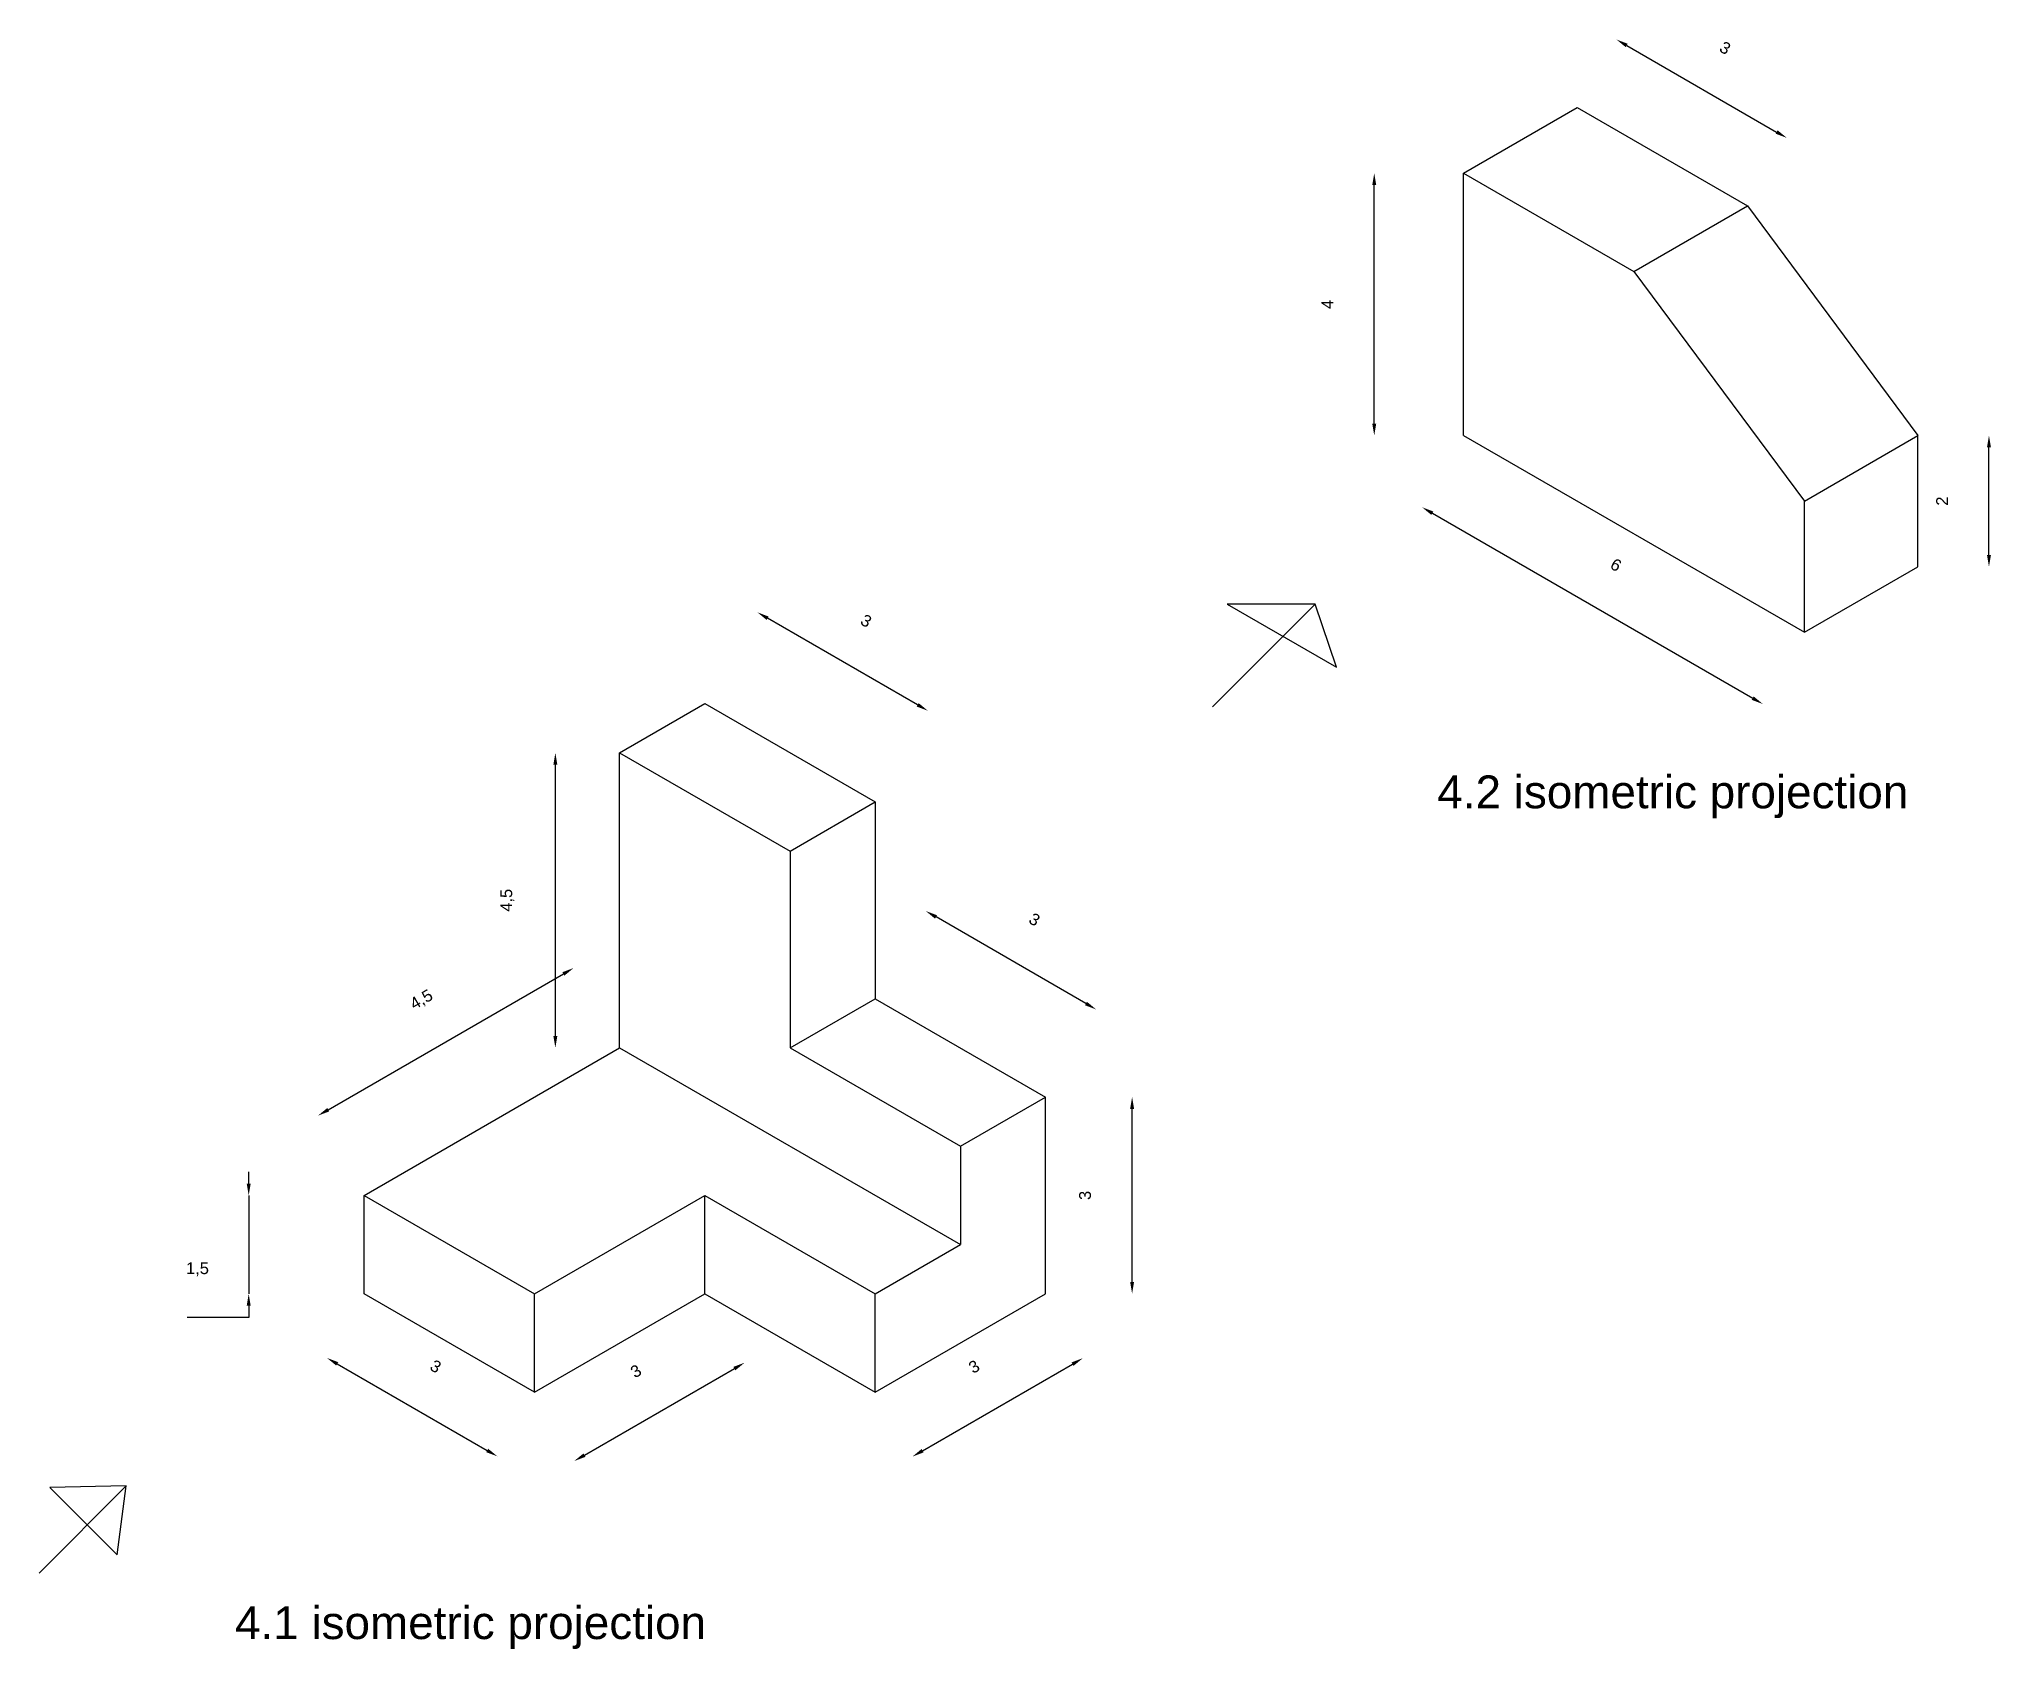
# Model space of a CAD drawing. Header units: inches. Extents: x 678 to 834, y 506 to 621.
# Drawn here: x 803.85 to 833.61, y 577.7 to 602.24 of the extents above; entities that cross this region are included whole.
import ezdxf

# ---------------------------------------------------------------- set-up
doc = ezdxf.new("R2010")
doc.units = ezdxf.units.IN
doc.styles.get("Standard").update_dxf_attribs({"font": 'Arial.ttf'})
doc.dimstyles.new('ISO-25', dxfattribs={"dimtxt": 0.18, "dimasz": 0.18, "dimexe": 1.25, "dimexo": 0.625, "dimtad": 1, "dimtoh": 1, "dimtxsty": 'Standard', "dimcen": 2.5, "dimse1": 1, "dimse2": 1, "dimadec": 0, "dimazin": 0, "dimtfac": 1, "dimtmove": 0, "dimatfit": 3, "dimfxl": 1, "dimarcsym": 0})

# ---------------------------------------------------------------- blocks, each defined once
blk = doc.blocks.new('*D1')
at = {"color": 0, "lineweight": -2, "transparency": 16777216}
for p, q in [((807.049, 584.79), (807.049, 584.97)), ((807.049, 584.61), (807.049, 583.11)), ((807.049, 582.75), (806.112, 582.75)), ((807.049, 582.93), (807.049, 582.75))]:
    blk.add_line(p, q, dxfattribs=at)
at = {"color": 0, "transparency": 16777216}
for points in [[(807.019, 584.79), (807.079, 584.79), (807.049, 584.61)], [(807.019, 582.93), (807.079, 582.93), (807.049, 583.11)]]:
    blk.add_solid(points, dxfattribs=at)
at = {"layer": 'Defpoints', "color": 0, "transparency": 16777216}
for p in [(808.808, 584.61), (807.049, 583.11), (808.808, 583.11)]:
    blk.add_point(p, dxfattribs=at)
at = {"color": 0, "transparency": 16777216, "insert": (806.268, 583.484), "char_height": 0.18, "attachment_point": 5}
blk.add_mtext('1,5', dxfattribs=at)
blk = doc.blocks.new('*D2')
at = {"color": 0, "lineweight": -2, "transparency": 16777216}
blk.add_line((808.262, 585.917), (811.847, 587.987), dxfattribs=at)
at = {"color": 0, "transparency": 16777216}
for points in [[(811.832, 588.013), (811.862, 587.961), (812.003, 588.077)], [(808.247, 585.943), (808.277, 585.891), (808.106, 585.827)]]:
    blk.add_solid(points, dxfattribs=at)
at = {"layer": 'Defpoints', "color": 0, "transparency": 16777216}
for p in [(812.003, 588.077), (812.705, 586.86), (808.808, 584.61)]:
    blk.add_point(p, dxfattribs=at)
at = {"color": 0, "transparency": 16777216, "insert": (809.688, 587.586), "char_height": 0.18, "attachment_point": 5, "rotation": 30}
blk.add_mtext('4,5', dxfattribs=at)
blk = doc.blocks.new('*D3')
at = {"color": 0, "lineweight": -2, "transparency": 16777216}
blk.add_line((811.725, 587.04), (811.725, 591.18), dxfattribs=at)
at = {"color": 0, "transparency": 16777216}
for points in [[(811.695, 591.18), (811.755, 591.18), (811.725, 591.36)], [(811.695, 587.04), (811.755, 587.04), (811.725, 586.86)]]:
    blk.add_solid(points, dxfattribs=at)
at = {"layer": 'Defpoints', "color": 0, "transparency": 16777216}
for p in [(811.725, 591.36), (812.705, 591.36), (812.705, 586.86)]:
    blk.add_point(p, dxfattribs=at)
at = {"color": 0, "transparency": 16777216, "insert": (810.993, 589.11), "char_height": 0.18, "attachment_point": 5, "rotation": 90}
blk.add_mtext('4,5', dxfattribs=at)
blk = doc.blocks.new('*D4')
at = {"color": 0, "lineweight": -2, "transparency": 16777216}
blk.add_line((808.399, 582.042), (810.685, 580.722), dxfattribs=at)
at = {"color": 0, "transparency": 16777216}
for points in [[(808.414, 582.068), (808.384, 582.016), (808.243, 582.132)], [(810.7, 580.748), (810.67, 580.696), (810.841, 580.632)]]:
    blk.add_solid(points, dxfattribs=at)
at = {"layer": 'Defpoints', "color": 0, "transparency": 16777216}
for p in [(808.808, 583.11), (811.406, 581.61), (810.841, 580.632)]:
    blk.add_point(p, dxfattribs=at)
at = {"color": 0, "transparency": 16777216, "insert": (809.901, 582.003), "char_height": 0.18, "attachment_point": 5, "rotation": 330}
blk.add_mtext('3', dxfattribs=at)
blk = doc.blocks.new('*D5')
at = {"color": 0, "lineweight": -2, "transparency": 16777216}
blk.add_line((812.168, 580.65), (814.455, 581.97), dxfattribs=at)
at = {"color": 0, "transparency": 16777216}
for points in [[(814.44, 581.996), (814.47, 581.944), (814.61, 582.06)], [(812.153, 580.676), (812.183, 580.624), (812.012, 580.56)]]:
    blk.add_solid(points, dxfattribs=at)
at = {"layer": 'Defpoints', "color": 0, "transparency": 16777216}
for p in [(814.004, 583.11), (814.61, 582.06), (811.406, 581.61)]:
    blk.add_point(p, dxfattribs=at)
at = {"color": 0, "transparency": 16777216, "insert": (812.953, 581.931), "char_height": 0.18, "attachment_point": 5, "rotation": 30}
blk.add_mtext('3', dxfattribs=at)
blk = doc.blocks.new('*D6')
at = {"color": 0, "lineweight": -2, "transparency": 16777216}
blk.add_line((817.325, 580.718), (819.611, 582.038), dxfattribs=at)
at = {"color": 0, "transparency": 16777216}
for points in [[(819.596, 582.064), (819.626, 582.012), (819.767, 582.128)], [(817.31, 580.744), (817.34, 580.692), (817.169, 580.628)]]:
    blk.add_solid(points, dxfattribs=at)
at = {"layer": 'Defpoints', "color": 0, "transparency": 16777216}
for p in [(819.2, 583.11), (819.767, 582.128), (816.602, 581.61)]:
    blk.add_point(p, dxfattribs=at)
at = {"color": 0, "transparency": 16777216, "insert": (818.11, 581.999), "char_height": 0.18, "attachment_point": 5, "rotation": 30}
blk.add_mtext('3', dxfattribs=at)
blk = doc.blocks.new('*D7')
at = {"color": 0, "lineweight": -2, "transparency": 16777216}
blk.add_line((820.519, 583.29), (820.519, 585.93), dxfattribs=at)
at = {"color": 0, "transparency": 16777216}
for points in [[(820.489, 585.93), (820.549, 585.93), (820.519, 586.11)], [(820.489, 583.29), (820.549, 583.29), (820.519, 583.11)]]:
    blk.add_solid(points, dxfattribs=at)
at = {"layer": 'Defpoints', "color": 0, "transparency": 16777216}
for p in [(819.2, 586.11), (820.519, 586.11), (819.2, 583.11)]:
    blk.add_point(p, dxfattribs=at)
at = {"color": 0, "transparency": 16777216, "insert": (819.802, 584.61), "char_height": 0.18, "attachment_point": 5, "rotation": 90}
blk.add_mtext('3', dxfattribs=at)
blk = doc.blocks.new('*D8')
at = {"color": 0, "lineweight": -2, "transparency": 16777216}
blk.add_line((819.815, 587.536), (817.529, 588.856), dxfattribs=at)
at = {"color": 0, "transparency": 16777216}
for points in [[(817.544, 588.882), (817.514, 588.83), (817.373, 588.946)], [(819.83, 587.562), (819.8, 587.51), (819.971, 587.446)]]:
    blk.add_solid(points, dxfattribs=at)
at = {"layer": 'Defpoints', "color": 0, "transparency": 16777216}
for p in [(817.373, 588.946), (816.602, 587.61), (819.2, 586.11)]:
    blk.add_point(p, dxfattribs=at)
at = {"color": 0, "transparency": 16777216, "insert": (819.031, 588.817), "char_height": 0.18, "attachment_point": 5, "rotation": 330}
blk.add_mtext('3', dxfattribs=at)
blk = doc.blocks.new('*D9')
at = {"color": 0, "lineweight": -2, "transparency": 16777216}
blk.add_line((817.249, 592.09), (814.962, 593.41), dxfattribs=at)
at = {"color": 0, "transparency": 16777216}
for points in [[(814.977, 593.436), (814.947, 593.384), (814.807, 593.5)], [(817.264, 592.116), (817.234, 592.064), (817.405, 592)]]:
    blk.add_solid(points, dxfattribs=at)
at = {"layer": 'Defpoints', "color": 0, "transparency": 16777216}
for p in [(814.807, 593.5), (814.004, 592.11), (816.602, 590.61)]:
    blk.add_point(p, dxfattribs=at)
at = {"color": 0, "transparency": 16777216, "insert": (816.464, 593.371), "char_height": 0.18, "attachment_point": 5, "rotation": 330}
blk.add_mtext('3', dxfattribs=at)
blk = doc.blocks.new('*D10')
at = {"color": 0, "lineweight": -2, "transparency": 16777216}
blk.add_line((825.097, 595.012), (829.981, 592.192), dxfattribs=at)
at = {"color": 0, "transparency": 16777216}
for points in [[(825.112, 595.038), (825.082, 594.986), (824.941, 595.102)], [(829.996, 592.218), (829.966, 592.166), (830.137, 592.102)]]:
    blk.add_solid(points, dxfattribs=at)
at = {"layer": 'Defpoints', "color": 0, "transparency": 16777216}
for p in [(825.573, 596.196), (830.769, 593.196), (830.137, 592.102)]:
    blk.add_point(p, dxfattribs=at)
at = {"color": 0, "transparency": 16777216, "insert": (827.897, 594.223), "char_height": 0.18, "attachment_point": 5, "rotation": 330}
blk.add_mtext('6', dxfattribs=at)
blk = doc.blocks.new('*D11')
at = {"color": 0, "lineweight": -2, "transparency": 16777216}
blk.add_line((824.211, 596.376), (824.211, 600.016), dxfattribs=at)
at = {"color": 0, "transparency": 16777216}
for points in [[(824.181, 600.016), (824.241, 600.016), (824.211, 600.196)], [(824.181, 596.376), (824.241, 596.376), (824.211, 596.196)]]:
    blk.add_solid(points, dxfattribs=at)
at = {"layer": 'Defpoints', "color": 0, "transparency": 16777216}
for p in [(824.211, 600.196), (825.573, 600.196), (825.573, 596.196)]:
    blk.add_point(p, dxfattribs=at)
at = {"color": 0, "transparency": 16777216, "insert": (823.496, 598.196), "char_height": 0.18, "attachment_point": 5, "rotation": 90}
blk.add_mtext('4', dxfattribs=at)
blk = doc.blocks.new('*D12')
at = {"color": 0, "lineweight": -2, "transparency": 16777216}
blk.add_line((828.06, 602.144), (830.346, 600.824), dxfattribs=at)
at = {"color": 0, "transparency": 16777216}
for points in [[(828.075, 602.17), (828.045, 602.118), (827.904, 602.234)], [(830.361, 600.85), (830.331, 600.798), (830.502, 600.734)]]:
    blk.add_solid(points, dxfattribs=at)
at = {"layer": 'Defpoints', "color": 0, "transparency": 16777216}
for p in [(827.305, 601.196), (830.502, 600.734), (829.903, 599.696)]:
    blk.add_point(p, dxfattribs=at)
at = {"color": 0, "transparency": 16777216, "insert": (829.562, 602.105), "char_height": 0.18, "attachment_point": 5, "rotation": 330}
blk.add_mtext('3', dxfattribs=at)
blk = doc.blocks.new('*D13')
at = {"color": 0, "lineweight": -2, "transparency": 16777216}
blk.add_line((833.584, 594.376), (833.584, 596.016), dxfattribs=at)
at = {"color": 0, "transparency": 16777216}
for points in [[(833.554, 596.016), (833.614, 596.016), (833.584, 596.196)], [(833.554, 594.376), (833.614, 594.376), (833.584, 594.196)]]:
    blk.add_solid(points, dxfattribs=at)
at = {"layer": 'Defpoints', "color": 0, "transparency": 16777216}
for p in [(832.501, 596.196), (833.584, 596.196), (832.501, 594.196)]:
    blk.add_point(p, dxfattribs=at)
at = {"color": 0, "transparency": 16777216, "insert": (832.869, 595.196), "char_height": 0.18, "attachment_point": 5, "rotation": 90}
blk.add_mtext('2', dxfattribs=at)

msp = doc.modelspace()

# ---------------------------------------------------------------- linework, layer by layer
for p, q in [((825.573, 600.196), (827.305, 601.196)), ((827.305, 601.196), (829.903, 599.696)), ((825.573, 596.196), (825.573, 600.196)), ((825.573, 600.196), (828.171, 598.696)), ((828.171, 598.696), (829.903, 599.696)), ((829.903, 599.696), (832.501, 596.196)), ((828.171, 598.696), (830.769, 595.196)), ((825.573, 596.196), (830.769, 593.196)), ((830.769, 595.196), (832.501, 596.196)), ((832.501, 594.196), (832.501, 596.196)), ((830.769, 593.196), (830.769, 595.196)), ((830.769, 593.196), (832.501, 594.196)), ((821.745, 592.062), (823.309, 593.626)), ((823.309, 593.626), (821.968, 593.625)), ((821.968, 593.625), (823.634, 592.663)), ((823.634, 592.663), (823.309, 593.626)), ((812.705, 591.36), (814.004, 592.11)), ((814.004, 592.11), (816.602, 590.61)), ((812.705, 586.86), (812.705, 591.36)), ((812.705, 591.36), (815.303, 589.86)), ((815.303, 589.86), (816.602, 590.61)), ((816.602, 590.61), (816.602, 590.61)), ((816.602, 590.61), (816.602, 587.61)), ((815.303, 589.86), (815.303, 586.86)), ((815.303, 586.86), (816.602, 587.61)), ((816.602, 587.61), (819.2, 586.11)), ((808.808, 584.61), (812.705, 586.86)), ((812.705, 586.86), (817.901, 583.86)), ((815.303, 586.86), (817.901, 585.36)), ((817.901, 585.36), (819.2, 586.11)), ((819.2, 583.11), (819.2, 586.11)), ((817.901, 585.36), (817.901, 583.86)), ((808.808, 583.11), (808.808, 584.61)), ((808.808, 584.61), (811.406, 583.11)), ((811.406, 583.11), (814.004, 584.61)), ((814.004, 583.11), (814.004, 584.61)), ((814.004, 584.61), (816.602, 583.11)), ((816.602, 583.11), (817.901, 583.86)), ((811.406, 581.61), (808.808, 583.11)), ((811.406, 581.61), (814.004, 583.11)), ((811.406, 581.61), (811.406, 583.11)), ((814.004, 583.11), (816.602, 581.61)), ((816.602, 581.61), (816.602, 583.11)), ((816.602, 581.61), (819.2, 583.11)), ((803.852, 578.853), (805.183, 580.184)), ((805.183, 580.184), (804.019, 580.156)), ((804.019, 580.156), (805.044, 579.13)), ((805.044, 579.13), (805.183, 580.184))]:
    msp.add_line(p, q)

# ---------------------------------------------------------------- texts
at = {"char_height": 0.5, "attachment_point": 1}
for s, width, insert in [('4.2 isometric projection', 8.14561, (825.173, 591.013)), ('4.1 isometric projection', 14.22045, (806.841, 578.346))]:
    msp.add_mtext_dynamic_manual_height_columns(s, width=width, gutter_width=12.5, heights=[0], dxfattribs=dict(at, insert=insert))

# ---------------------------------------------------------------- dimensions: what is measured, and where the dimension line sits
for p1, p2, distance, picture, middle in [((827.305, 601.196), (829.903, 599.696), 1.199, '*D12', (829.562, 602.105)), ((825.573, 596.196), (830.769, 593.196), -1.263, '*D10', (827.897, 594.223)), ((816.602, 590.61), (814.004, 592.11), -1.605, '*D9', (816.464, 593.371)), ((819.2, 586.11), (816.602, 587.61), -1.542, '*D8', (819.031, 588.817)), ((808.808, 584.61), (812.705, 586.86), 1.404, '*D2', (809.688, 587.586)), ((808.808, 583.11), (811.406, 581.61), -1.13, '*D4', (809.901, 582.003)), ((811.406, 581.61), (814.004, 583.11), -1.213, '*D5', (812.953, 581.931)), ((816.602, 581.61), (819.2, 583.11), -1.134, '*D6', (818.11, 581.999))]:
    dim = msp.add_aligned_dim(p1=p1, p2=p2, distance=distance, dimstyle='ISO-25')
    dim.commit()
    dim.dimension.update_dxf_attribs({"geometry": picture, "text_midpoint": middle})
for base, p1, p2, picture, middle in [((824.211, 600.196), (825.573, 596.196), (825.573, 600.196), '*D11', (823.496, 598.196)), ((833.584, 596.196), (832.501, 594.196), (832.501, 596.196), '*D13', (832.869, 595.196)), ((811.725, 591.36), (812.705, 586.86), (812.705, 591.36), '*D3', (810.993, 589.11)), ((820.519, 586.11), (819.2, 583.11), (819.2, 586.11), '*D7', (819.802, 584.61)), ((807.049, 583.11), (808.808, 584.61), (808.808, 583.11), '*D1', (806.268, 583.484))]:
    dim = msp.add_linear_dim(base=base, p1=p1, p2=p2, angle=90, dimstyle='ISO-25')
    dim.commit()
    dim.dimension.update_dxf_attribs({"geometry": picture, "text_midpoint": middle})

doc.saveas('drawing.dxf')
